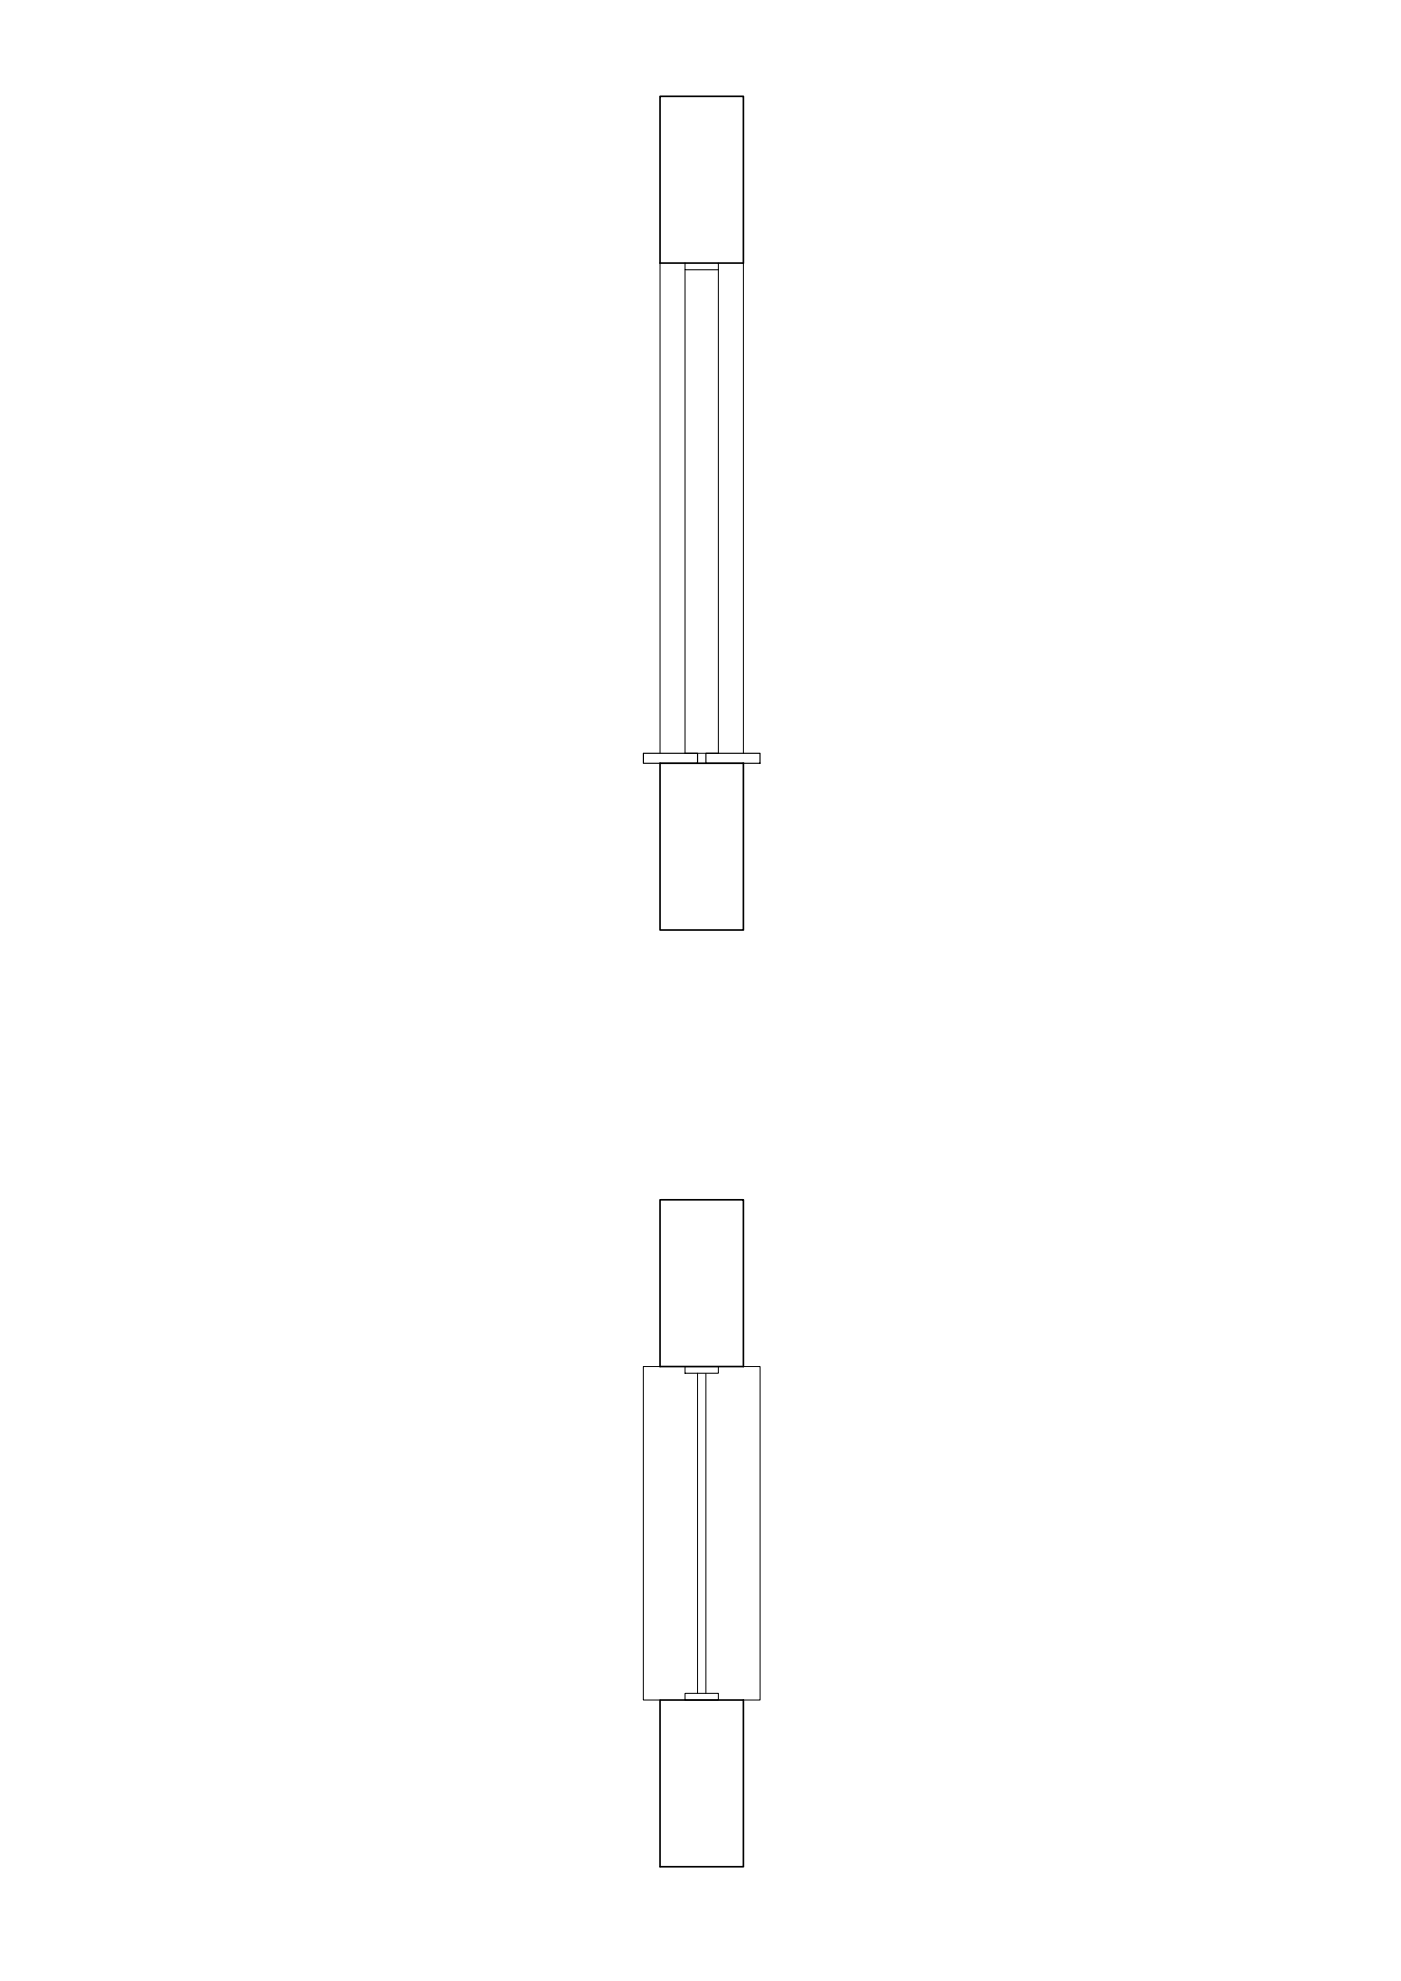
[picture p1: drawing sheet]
<svg xmlns="http://www.w3.org/2000/svg" width="420mm" height="594mm" viewBox="0 0 420 594" stroke-linecap="round" stroke-linejoin="round" font-family="sans-serif">
<!-- layer: SEZ. 0.5 -->
<path d="M197.9 28.9h25v50h-25zM197.9 228.9h25v50h-25zM197.9 359.8h25v50h-25zM197.9 509.8h25v50h-25z" fill="none" stroke="#000" stroke-width=".5"/>
<!-- layer: PROIET 0.13 -->
<path d="M197.9 78.9v147M222.9 78.9v147M205.4 80.9v145h10v-145M197.9 409.8h-5v100h5M209.2 411.8v96M211.7 411.8v96M222.9 409.8h5v100h-5" fill="none" stroke="#000" stroke-width=".3"/>
<!-- layer: SEZ 0.35 -->
<path d="M193 225.9h16.2v3h-16.2zM211.7 225.9h16.2v3h-16.2z" fill="none" stroke="#000" stroke-width=".35"/>
<!-- layer: SEZ 0.25 -->
<path d="M205.4 78.9v2h10v-2M205.4 409.8h10v2h-10zM205.4 507.8h10v2h-10z" fill="none" stroke="#000" stroke-width=".3"/>
</svg>
